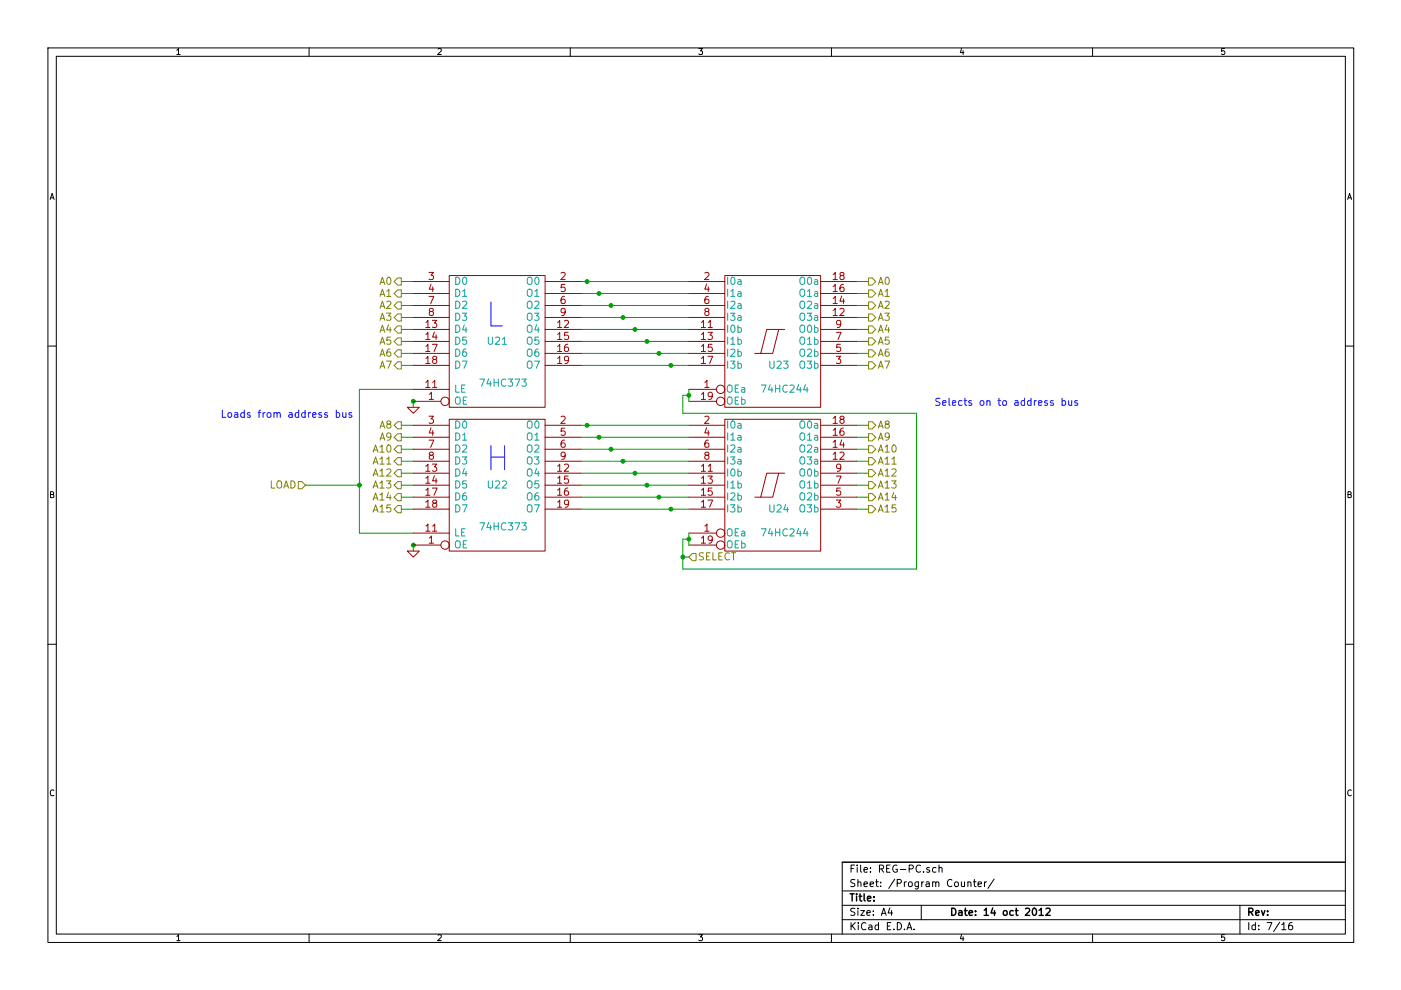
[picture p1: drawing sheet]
<svg xmlns="http://www.w3.org/2000/svg" width="297mm" height="210mm" viewBox="0 0 297 210" stroke-linecap="round" stroke-linejoin="round" font-family="sans-serif">
<g fill="none" stroke="#000" stroke-width=".21">
<path d="M10.2 10.2h276.8v189.6h-276.8zM11.9 11.9h273.3v186.1h-273.3zM37.5 10.7l.3-.4v1.3M37.5 11.6h.7M65.5 10.2v1.7M92.9 10.4l.4-.1 .3 .4-.8 .9h.8M120.9 10.2v1.7M148.2 10.3h.7l-.4 .5 .4 .1v.5l-.2 .2-.5-.2M176.3 10.2v1.7M203.9 10.2l-.3 1h.8M204.2 10.7v.9M231.6 10.2v1.7"/>
<path d="M259.6 10.3h-.6v.6l.2-.1 .4 .1v.5l-.1 .2-.5-.2M10.6 42.3l.4-1.3 .5 1.3M10.8 41.9h.6M285.7 42.3l.4-1.3 .5 1.3M285.9 41.9h.5M10.2 73.4h1.7M285.2 73.4h1.8M10.7 104.9l.6-.1v-.4l-.6-.2v1.3h.5l.2-.4-.2-.2M285.8 104.9l.5-.1 .1-.4-.6-.2v1.3h.5l.2-.4-.3-.2M10.2 136.6h1.7M285.2 136.6h1.8M11.4 167.6a.55 .55 0 0 0-.7 .1 .55 .55 0 0 0 0 .7l.4 .3 .3-.1"/>
<path d="M286.5 167.6a.55 .55 0 0 0-.7 .1 .55 .55 0 0 0 0 .7l.4 .3 .3-.1M37.5 198.6l.3-.4v1.2M37.5 199.4h.7M65.5 198v1.8M92.9 198.3l.4-.1 .3 .4-.8 .8h.8M120.9 198v1.8M148.2 198.2h.7l-.4 .5 .4 .1v.5l-.2 .1-.5-.1M176.3 198v1.8M178.6 188.9h106.6M178.6 195h106.6M178.6 191.9h106.6M180.4 195.6v1.5"/>
<path d="M180.4 184.2h.5M180.7 196.3l.6 .8M181.2 183.4h-.8v1.5M181.3 192.6h-.6l-.3 .3 .1 .3 .7 .3v.5l-.3 .1-.5-.1M181.3 186.5h-.6l-.3 .3 .1 .3 .7 .3v.5l-.3 .1-.5-.1M181.3 195.6l-.9 .9M181.7 183.4v.2M181.7 183.9v1M181.9 192.6v.1M181.9 187.1l.1-.1a.36 .36 0 0 1 .5 .2v.8M181.9 186.5v1.5M181.9 193.1v1"/>
<path d="M182 195.6v.2M182 196.1v1M182.5 183.4v1.3l.2 .2M182.5 193.1h.8l-.8 1h.8M183.2 184.4l.7-.1-.1-.3-.4-.1-.2 .3 .1 .7h.5M183.2 187.5l.7-.1-.1-.4h-.4l-.2 .2 .1 .7h.5M183.6 195.8a.72 .72 0 0 0-1 .5 .72 .72 0 0 0 .7 .8l.3-.1M183.8 193.6l.7-.2v-.3h-.5l-.2 .2 .1 .7h.6M184.2 196.2h.6l.1 .9M184.5 187.5l.7-.1-.1-.4h-.4l-.2 .2 .1 .7h.5M184.6 184.8v.1M184.6 184v.2"/>
<path d="M184.9 196.5l-.7 .1a.3 .3 0 0 0 .2 .5h.5M185.2 194v.1M185.2 193.1v.2M185.6 187h.6M185.9 186.5v1.3l.3 .2M186.3 196.2l-.5-.1-.3 .3 .1 .6 .2 .1h.5M186.3 195.6v1.5M186.5 184.2h.7l.2-.3-.1-.3-.3-.2h-.5v1.5M186.7 187.9v.1M186.7 187v.2M186.8 184.2l.6 .7M186.9 194.1l.5-1.5 .5 1.5"/>
<path d="M187 193.6h.7M188 184.2h.5M188.1 196.3h.5M188.7 192.5l-.4 1.1h1M188.7 183.4h-.7v1.5h.7M188.9 195.6h-.8v1.5h.8M189 193.1v1M189.5 197v.1M189.7 186.4l-1.3 2M190.2 183.5a.7 .7 0 0 0-.9 .7 .7 .7 0 0 0 .9 .6v-.5h-.3M190.2 187.3l.8-.1 .1-.2-.1-.4-.2-.1h-.6v1.5M190.2 195.6a.77 .77 0 0 1 .9 .8 .77 .77 0 0 1-.9 .7z"/>
<path d="M190.9 184.4h1.1M191.7 187v1M191.8 197v.1M192.2 187l-.5 .3M192.3 197.1l.5-1.5 .5 1.5M192.4 196.7h.8M192.7 187.1l.2-.1 .4 .1v.8l-.2 .1-.4-.1zM192.8 184.2h.7l.1-.3v-.3l-.3-.2h-.5v1.5M193.8 197v.1M194.7 187v1.2l-.3 .3-.3-.1M194.7 187h-.4l-.3 .3 .1 .6 .2 .1 .4-.1M195.2 183.6a.72 .72 0 0 0-1 .5 .72 .72 0 0 0 .7 .8l.3-.1"/>
<path d="M195.3 191.9v3.1M195.4 187v1M195.8 184.8v.1M195.9 187l-.5 .3M196.4 187h.6v1M197 187.4l-.6 .1a.3 .3 0 0 0 .1 .5l.5-.1M197.1 184l-.4-.1-.2 .3v.2l.6 .1v.4h-.6M197.7 187.1l.1-.1a.36 .36 0 0 1 .6 .2v.8M197.7 187v1M198.4 187.2a.35 .35 0 0 1 .3-.2 .35 .35 0 0 1 .4 .2v.8M198.5 184l-.5-.1-.3 .3 .1 .6 .2 .1h.5M199.1 184.1l.1-.1a.36 .36 0 0 1 .5 .2v.7"/>
<path d="M199.1 183.4v1.5M201.8 186.6a.72 .72 0 0 0-1 .5 .72 .72 0 0 0 .7 .9l.3-.1M202.5 187h.4l.3 .3v.4l-.3 .3-.5-.3zM203.8 187l.1 .9 .4 .1 .2-.1M203.9 198.1l-.3 .9h.8M204.2 198.6v.8M204.5 187v1M205.2 187.1l.1-.1a.36 .36 0 0 1 .6 .2v.8M205.2 187v1M206.4 187h.6M206.6 186.5v1.3l.4 .2M207.4 187.5l.7-.1-.1-.4h-.4l-.2 .2v.7h.6"/>
<path d="M208.7 187v1M209.2 187l-.5 .3M210.8 186.4l-1.3 2M231.6 198v1.8M259.6 198.2h-.6v.6l.2-.1 .4 .1v.5l-.1 .1-.5-.1M262.9 191.9v6.1M264.8 195.6v1.5M266.2 196.2l-.5-.1-.3 .3 .1 .6 .2 .1h.5M266.2 195.6v1.5M266.9 197v.1M266.9 196.2v.1M268.7 195.6h1l-.7 1.5"/>
<path d="M271.3 195.5l-1.3 2M271.8 196l.4-.4v1.5M271.8 197.1h.8M273.9 195.6l-.4 .1a.99 .99 0 0 0 0 1.4l.5-.1 .1-.5-.3-.3-.4 .1-.2 .2M285.2 182.8h-106.6v15.2"/>
</g>
<g fill="none" stroke="#000" stroke-width=".3">
<path d="M180.2 189.5h.9M180.7 189.5v1.5M181.6 189.5v.2M181.6 190v1M182.1 190h.6M182.3 189.5v1.3l.4 .2M183.2 189.5v1.3l.2 .2M183.9 190.5l.8-.1-.1-.3-.4-.1-.3 .2 .1 .8h.6M185.3 190.9v.1M185.3 190.1v.1M201.8 192.6a.77 .77 0 0 1 .9 .7 .77 .77 0 0 1-.9 .8zM203.3 193.1h.6l.1 1"/>
<path d="M204 193.4l-.7 .2a.3 .3 0 0 0 .2 .5l.5-.1M204.5 193.1h.6M204.7 192.6v1.3l.4 .2M205.5 193.6l.7-.2-.1-.3h-.4l-.2 .2v.7h.6M206.8 194v.1M206.8 193.1v.2M208.7 193l.4-.4v1.5M208.7 194.1h.9M210.5 192.5l-.4 1.1h1M210.8 193.1v1M212.9 193.1h.3l.3 .3v.4l-.3 .3-.5-.3zM214.8 193.1h-.4l-.3 .3 .1 .6 .2 .1 .4-.1"/>
<path d="M215.3 193.1h.5M215.5 192.6v1.3l.3 .2M217.4 192.7l.6-.1 .3 .4-.9 1.1h.9M219 192.7l.3-.1a.81 .81 0 0 1 .5 .7 .81 .81 0 0 1-.5 .8l-.3-.1-.1-.5zM220.3 193l.5-.4v1.5M220.3 194.1h.9M221.8 192.7l.6-.1 .3 .4-1 1.1h1M264.8 193.4l.7-.1 .2-.2-.1-.4-.2-.1h-.6v1.5M265.2 193.4l.5 .7M266.2 193.6l.8-.2-.1-.3h-.5l-.2 .2 .1 .7h.6M267.5 193.1l.3 1 .4-1M268.8 194v.1"/>
<path d="M268.8 193.1v.2"/>
</g>
<circle cx="76.2" cy="102.9" r=".41" fill="#00a000"/>
<g fill="none" stroke="#00a000" stroke-width=".21">
<path d="M85.1 59.7h2.5M85.1 77.5h2.5M85.1 74.9h2.5M85.1 72.4h2.5M85.1 69.9h2.5M85.1 67.3h2.5M85.1 64.8h2.5M85.1 62.2h2.5M85.1 90.2h2.5M85.1 92.7h2.5M85.1 95.3h2.5M85.1 97.8h2.5"/>
<path d="M146.1 83.8h-1.3v3.8h49.5v33.1h-49.5v-6.4h1.3M181.6 90.2h2.6M181.6 92.7h2.6M181.6 95.3h2.6M181.6 97.8h2.6M64.8 102.9h11.4M85.1 102.9h2.5M85.1 100.3h2.5M85.1 105.4h2.5M85.1 108h2.5M146.1 113v2.6M181.6 102.9h2.6"/>
<path d="M181.6 100.3h2.6M181.6 105.4h2.6M181.6 108h2.6"/>
<circle cx="76.2" cy="102.9" r=".41"/>
</g>
<circle cx="139.7" cy="105.4" r=".41" fill="#00a000"/>
<circle cx="139.7" cy="105.4" r=".41" fill="none" stroke="#00a000" stroke-width=".21"/>
<circle cx="134.6" cy="100.3" r=".41" fill="#00a000"/>
<circle cx="134.6" cy="100.3" r=".41" fill="none" stroke="#00a000" stroke-width=".21"/>
<circle cx="129.5" cy="95.3" r=".41" fill="#00a000"/>
<circle cx="129.5" cy="95.3" r=".41" fill="none" stroke="#00a000" stroke-width=".21"/>
<circle cx="124.5" cy="90.2" r=".41" fill="#00a000"/>
<g fill="none" stroke="#00a000" stroke-width=".21">
<path d="M123.2 90.2h22.9M123.2 92.7h22.9M123.2 95.3h22.9M123.2 97.8h22.9M123.2 100.3h22.9M123.2 102.9h22.9M123.2 105.4h22.9M123.2 108h22.9"/>
<circle cx="124.5" cy="90.2" r=".41"/>
</g>
<circle cx="127" cy="92.7" r=".41" fill="#00a000"/>
<circle cx="127" cy="92.7" r=".41" fill="none" stroke="#00a000" stroke-width=".21"/>
<circle cx="132.1" cy="97.8" r=".41" fill="#00a000"/>
<circle cx="132.1" cy="97.8" r=".41" fill="none" stroke="#00a000" stroke-width=".21"/>
<circle cx="137.2" cy="102.9" r=".41" fill="#00a000"/>
<circle cx="137.2" cy="102.9" r=".41" fill="none" stroke="#00a000" stroke-width=".21"/>
<circle cx="142.2" cy="108" r=".41" fill="#00a000"/>
<circle cx="142.2" cy="108" r=".41" fill="none" stroke="#00a000" stroke-width=".21"/>
<circle cx="87.6" cy="115.6" r=".41" fill="#00a000"/>
<g fill="none" stroke="#00a000" stroke-width=".21">
<path d="M87.6 85.1v1.3M87.6 115.6v1.2"/>
<circle cx="87.6" cy="115.6" r=".41"/>
</g>
<circle cx="87.6" cy="85.1" r=".41" fill="#00a000"/>
<circle cx="87.6" cy="85.1" r=".41" fill="none" stroke="#00a000" stroke-width=".21"/>
<circle cx="142.2" cy="77.5" r=".41" fill="#00a000"/>
<circle cx="142.2" cy="77.5" r=".41" fill="none" stroke="#00a000" stroke-width=".21"/>
<circle cx="137.2" cy="72.4" r=".41" fill="#00a000"/>
<circle cx="137.2" cy="72.4" r=".41" fill="none" stroke="#00a000" stroke-width=".21"/>
<circle cx="132.1" cy="67.3" r=".41" fill="#00a000"/>
<circle cx="132.1" cy="67.3" r=".41" fill="none" stroke="#00a000" stroke-width=".21"/>
<circle cx="127" cy="62.2" r=".41" fill="#00a000"/>
<g fill="none" stroke="#00a000" stroke-width=".21">
<path d="M123.2 59.7h22.9M123.2 77.5h22.9M123.2 74.9h22.9M123.2 72.4h22.9M123.2 69.9h22.9M123.2 67.3h22.9M123.2 64.8h22.9M123.2 62.2h22.9"/>
<circle cx="127" cy="62.2" r=".41"/>
</g>
<circle cx="124.5" cy="59.7" r=".41" fill="#00a000"/>
<circle cx="124.5" cy="59.7" r=".41" fill="none" stroke="#00a000" stroke-width=".21"/>
<circle cx="129.5" cy="64.8" r=".41" fill="#00a000"/>
<circle cx="129.5" cy="64.8" r=".41" fill="none" stroke="#00a000" stroke-width=".21"/>
<circle cx="134.6" cy="69.9" r=".41" fill="#00a000"/>
<circle cx="134.6" cy="69.9" r=".41" fill="none" stroke="#00a000" stroke-width=".21"/>
<circle cx="139.7" cy="74.9" r=".41" fill="#00a000"/>
<g fill="none" stroke="#00a000" stroke-width=".21">
<path d="M181.6 59.7h2.6M181.6 62.2h2.6M181.6 64.8h2.6M181.6 67.3h2.6M181.6 69.9h2.6M181.6 72.4h2.6M181.6 74.9h2.6M181.6 77.5h2.6M146.1 82.6v2.5"/>
<circle cx="139.7" cy="74.9" r=".41"/>
</g>
<circle cx="146" cy="83.8" r=".41" fill="#00a000"/>
<circle cx="146" cy="83.8" r=".41" fill="none" stroke="#00a000" stroke-width=".21"/>
<circle cx="146" cy="114.3" r=".41" fill="#00a000"/>
<g fill="none" stroke="#00a000" stroke-width=".21">
<path d="M144.8 118.1h1.3"/>
<circle cx="146" cy="114.3" r=".41"/>
</g>
<circle cx="144.8" cy="118.1" r=".41" fill="#00a000"/>
<g fill="none" stroke="#00a000" stroke-width=".21">
<path d="M87.6 82.6h-11.4v30.4h11.4"/>
<circle cx="144.8" cy="118.1" r=".41"/>
</g>
<g fill="none" stroke="#a00000" stroke-width=".21">
<path d="M87.6 59.7h7.7M91 57.8h.9l-.5 .5 .4 .2v.7l-.2 .1-.6-.1M95.3 58.4h20.3v28h-20.3zM115.6 59.7h7.6M118.9 57.9l.6-.1 .3 .4-.9 1.1h.9M146.1 59.7h7.6M149.4 57.9l.6-.1 .3 .4-.9 1.1h.9M153.7 58.4h20.3v28h-20.3zM174 59.7h7.6M176.6 58.2l.5-.4v1.5M176.6 59.3h.9M178.4 58.4l-.3-.3 .1-.2 .2-.1h.4l.2 .3-.1 .2-.7 .2-.1 .2 .1 .5 .2 .1h.3l.3-.3v-.3l-.3-.3"/>
<path d="M87.6 77.5h7.7M87.6 62.2h7.7M87.6 74.9h7.7M87.6 64.8h7.7M87.6 72.4h7.7M87.6 67.3h7.7M87.6 69.9h7.7M90.3 68.4l.4-.5v1.5M90.3 70.9l.4-.4v1.5M90.3 73.4l.4-.4v1.5M90.3 76l.4-.5v1.6M90.3 69.4h.9"/>
<path d="M90.3 72h.9M90.3 74.5h.9M90.3 77.1h.9M91 62.8h1l-.7 1.6M91.3 66l-.3-.2 .1-.3 .2-.1 .4 .1 .2 .2-.1 .2-.6 .2-.2 .2 .1 .5 .2 .1h.3l.3-.3v-.3l-.3-.3M91.4 60.2l-.4 1.1h1M91.7 67.9h.9l-.5 .6 .4 .2v.6l-.2 .1-.6-.1M91.7 73h1l-.7 1.5M91.7 60.8v1M92 76.2l-.3-.3 .1-.2 .2-.2 .5 .1 .1 .2-.1 .2-.6 .3-.2 .2 .1 .4 .2 .2h.3l.3-.3v-.3l-.3-.3M92.1 70.4l-.4 1.1h1M92.5 71v1"/>
<path d="M115.6 77.5h7.6M115.6 62.2h7.6M115.6 74.9h7.6M115.6 64.8h7.6M115.6 72.4h7.6M115.6 67.3h7.6M115.6 69.9h7.6M118.2 68.4l.5-.5v1.5M118.2 70.9l.5-.4v1.5M118.2 73.4l.5-.4v1.5M118.2 76l.5-.5v1.6M118.2 69.4h.9"/>
<path d="M118.2 72h.9M118.2 74.5h.9M118.2 77.1h.9M119.7 68.1l.5-.2 .3 .5-.9 1h.9M119.7 62.8l-.4 .1a.99 .99 0 0 0 0 1.5l.5-.2v-.5l-.3-.3-.4 .1-.2 .2M119.8 60.3h-.8l-.1 .7 .3-.1 .5 .1 .1 .2v.5l-.3 .1-.6-.1M119.8 66l-.3 .3h-.4l-.2-.3 .2-.5 .4-.1 .3 .1a1.16 1.16 0 0 1-.3 1.3l-.4 .1M120.4 73l-.4 .1a.99 .99 0 0 0 0 1.4l.5-.1v-.5l-.3-.3-.4 .1-.1 .2M120.5 70.5h-.8v.7l.2-.2 .5 .1 .1 .2v.6l-.3 .1-.5-.1M120.5 76.2l-.3 .3-.4-.1-.1-.2 .1-.6 .4-.1 .3 .2a1.16 1.16 0 0 1-.3 1.3l-.4 .1M146.1 77.5h7.6M146.1 62.2h7.6"/>
<path d="M146.1 74.9h7.6M146.1 64.8h7.6M146.1 72.4h7.6M146.1 67.3h7.6M146.1 69.9h7.6M148.7 68.4l.4-.5v1.5M148.7 70.9l.4-.4v1.5M148.7 73.4l.4-.4v1.5M148.7 76l.4-.5v1.6M148.7 69.4h.9M148.7 72h.9M148.7 74.5h.9"/>
<path d="M148.7 77.1h.9M149.7 66l-.3-.2 .1-.3 .2-.1 .5 .1 .1 .2-.1 .2-.6 .2-.2 .2 .1 .5 .2 .1h.3l.3-.3v-.3l-.3-.3M149.8 60.2l-.4 1.1h1M150.1 70.5h.9l-.5 .5 .5 .2v.7l-.3 .1-.6-.1M150.1 75.5h1l-.7 1.6M150.1 68.4l.5-.5v1.5M150.1 69.4h.9M150.2 62.8l-.5 .1a.99 .99 0 0 0 0 1.5l.5-.2 .1-.5-.3-.3-.4 .1-.2 .2M150.2 60.8v1M151 73h-.8l-.1 .7 .3-.1 .5 .1 .1 .2v.5l-.3 .1-.6-.1M165.1 69.9l-1.3 5h-2.5M166.4 69.9h-3.8l-1.3 5h-1.3"/>
<path d="M174 77.5h7.6M174 62.2h7.6M174 74.9h7.6M174 64.8h7.6M174 72.4h7.6M174 67.3h7.6M174 69.9h7.6M176.6 65.8l.5-.4v1.5M176.6 63.3l.5-.5v1.6M176.6 60.7l.5-.4v1.5M176.6 66.9h.9M176.6 64.4h.9"/>
<path d="M176.6 61.8h.9M177.3 75.5h1l-.6 .6 .5 .2v.6l-.2 .2-.7-.2M177.3 70.5h1l-.6 1.5M178.1 65.5l.6-.1 .3 .4-1 1.1h1M178.2 73h-.8v.7l.2-.1 .5 .1 .2 .2-.1 .5-.2 .1-.6-.1M178.3 68.6l-.3 .3-.5-.1-.1-.2 .1-.6 .5-.1 .2 .2a1.16 1.16 0 0 1-.2 1.3h-.5M178.5 62.8l-.4 1.1h.9M178.8 60.3l-.4 .1a.99 .99 0 0 0 0 1.4l.5-.1 .1-.5-.3-.3-.5 .1-.1 .2M178.8 63.3v1.1M86.4 86.4h2.5l-1.3 1.2zM87.6 90.2h7.7M87.6 92.7h7.7"/>
<path d="M87.6 95.3h7.7M87.6 97.8h7.7M87.6 82.6h7.7M87.6 85.1h5.9M90.3 81.1l.4-.5v1.5M90.3 98.8l.4-.4v1.5M90.3 99.9h.9M90.3 82.1h.9M91 88.2h.9l-.5 .6 .4 .2v.6l-.2 .2-.6-.2M91 93.3h1l-.7 1.5M91 83.6l.5-.4v1.5M91 84.7h.9"/>
<path d="M91.3 96.5l-.3-.3 .1-.2 .2-.1h.4l.2 .3-.1 .2-.6 .2-.2 .2 .1 .5 .2 .1h.3l.3-.3v-.3l-.3-.3M91.4 90.7l-.4 1.1h1M91.7 98.4h.9l-.5 .6 .4 .1v.7l-.2 .1-.6-.1M91.7 81.1l.5-.5v1.5M91.7 82.1h.9M91.7 91.3v1M95.3 88.9h20.3v27.9h-20.3zM115.6 90.2h7.6M115.6 92.7h7.6M115.6 95.3h7.6M115.6 97.8h7.6M118.2 98.8l.5-.4v1.5"/>
<path d="M118.2 99.9h.9M118.9 88.4l.6-.2 .3 .5-.9 1.1h.9M119.7 98.6l.5-.2 .3 .4-.9 1.1h.9M119.7 93.3l-.4 .1a.99 .99 0 0 0 0 1.4l.5-.1v-.5l-.3-.3-.4 .1-.2 .2M119.8 90.8h-.8l-.1 .7 .3-.1h.5l.1 .3v.5l-.3 .1-.6-.1M119.8 96.5l-.3 .3-.4-.1-.2-.2 .2-.6h.4l.3 .1a1.16 1.16 0 0 1-.3 1.3l-.4 .1M146.1 90.2h7.6M146.1 92.7h7.6M146.1 95.3h7.6M146.1 97.8h7.6M146.1 82.6h5.8M146.1 85.1h5.8"/>
<path d="M148.7 98.8l.4-.4v1.5M148.7 83.6l.4-.4v1.5M148.7 99.9h.9M148.7 84.7h.9M149.4 88.4l.6-.2 .3 .5-.9 1.1h.9M149.4 81.1l.5-.5v1.5M149.4 82.1h.9M149.7 96.5l-.3-.3 .1-.2 .2-.1h.5l.1 .3-.1 .2-.6 .2-.2 .2 .1 .5 .2 .1h.3l.3-.3v-.3l-.3-.3M149.8 90.7l-.4 1.1h1M150.1 98.8l.5-.4v1.5M150.1 99.9h.9M150.2 93.3l-.5 .1a.99 .99 0 0 0 0 1.4l.5-.1 .1-.5-.3-.3-.4 .1-.2 .2"/>
<path d="M150.2 91.3v1M151 83.8l-.3 .3-.4-.1-.2-.2 .2-.6h.4l.3 .1a1.16 1.16 0 0 1-.3 1.3l-.4 .1M153.7 88.9h20.3v27.9h-20.3zM174 90.2h7.6M174 92.7h7.6M174 95.3h7.6M174 97.8h7.6M176.6 96.3l.5-.4v1.5M176.6 93.8l.5-.5v1.5M176.6 91.2l.5-.4v1.5M176.6 88.7l.5-.5v1.6M176.6 97.4h.9"/>
<path d="M176.6 94.8h.9M176.6 92.3h.9M176.6 89.8h.9M178.1 96l.6-.1 .3 .4-1 1.1h1M178.3 99.1l-.3 .2h-.5l-.1-.2 .1-.6 .5-.1 .2 .2a1.16 1.16 0 0 1-.2 1.2l-.5 .1M178.4 88.9l-.3-.3 .1-.2 .2-.2 .4 .1 .2 .2-.1 .2-.7 .3-.1 .2 .1 .4 .2 .2h.3l.3-.3v-.3l-.3-.3M178.5 93.2l-.4 1.1h.9M178.8 90.8l-.4 .1a.99 .99 0 0 0 0 1.4l.5-.1 .1-.5-.3-.3h-.5l-.1 .3M178.8 93.8v1M86.4 116.8h2.5l-1.3 1.3zM87.6 113h7.7M87.6 108h7.7"/>
<path d="M87.6 105.4h7.7M87.6 102.9h7.7M87.6 100.3h7.7M87.6 115.6h5.9M90.3 111.5l.4-.4v1.5M90.3 101.4l.4-.5v1.6M90.3 103.9l.4-.4v1.5M90.3 106.5l.4-.5v1.5M90.3 112.6h.9M90.3 102.5h.9M90.3 105h.9M90.3 107.5h.9"/>
<path d="M91 114.1l.5-.5v1.6M91 115.2h.9M91.7 103.5h1l-.7 1.5M91.7 111.5l.5-.4v1.5M91.7 112.6h.9M92 106.7l-.3-.3 .1-.2 .2-.2 .5 .1 .1 .2-.1 .2-.6 .3-.2 .2 .1 .4 .2 .1h.3l.3-.2v-.3l-.3-.3M92.1 100.9l-.4 1.1h1M92.5 101.4v1.1M115.6 108h7.6M115.6 105.4h7.6M115.6 102.9h7.6M115.6 100.3h7.6"/>
<path d="M118.2 101.4l.5-.5v1.6M118.2 103.9l.5-.4v1.5M118.2 106.5l.5-.5v1.5M118.2 102.5h.9M118.2 105h.9M118.2 107.5h.9M120.4 103.5l-.4 .1a.99 .99 0 0 0 0 1.4l.5-.1v-.5l-.3-.3h-.4l-.1 .3M120.5 100.9h-.8v.8l.2-.2 .5 .1 .1 .2v.5l-.3 .2-.5-.2M120.5 106.7l-.3 .3-.4-.1-.1-.2 .1-.6 .4-.1 .3 .2a1.16 1.16 0 0 1-.3 1.3h-.4M146.1 113h5.8M146.1 108h7.6M146.1 105.4h7.6"/>
<path d="M146.1 102.9h7.6M146.1 100.3h7.6M146.1 115.6h5.8M148.7 101.4l.4-.5v1.6M148.7 103.9l.4-.4v1.5M148.7 106.5l.4-.5v1.5M148.7 114.1l.4-.5v1.6M148.7 102.5h.9M148.7 105h.9M148.7 107.5h.9M148.7 115.2h.9M149.4 111.5l.5-.4v1.5"/>
<path d="M149.4 112.6h.9M150.1 100.9h.9l-.5 .6 .5 .2v.6l-.3 .2-.6-.2M150.1 106h1l-.7 1.5M151 103.5h-.8l-.1 .7 .3-.1h.5l.1 .3v.5l-.3 .1-.6-.1M151 114.3l-.3 .3-.4-.1-.2-.2 .2-.6 .4-.1 .3 .2a1.16 1.16 0 0 1-.3 1.3l-.4 .1M165.1 100.3l-1.3 5.1h-2.5M166.4 100.3h-3.8l-1.3 5.1h-1.3M174 108h7.6M174 105.4h7.6M174 102.9h7.6M174 100.3h7.6M177.3 106h1l-.6 .6 .5 .2v.6l-.2 .1-.7-.1"/>
<path d="M177.3 100.9h1l-.6 1.6M178.2 103.5h-.8v.7l.2-.1h.5l.2 .3-.1 .5-.2 .1-.6-.1"/>
<circle cx="94.4" cy="85.1" r=".89"/>
<circle cx="152.8" cy="82.5" r=".89"/>
<circle cx="152.8" cy="85.1" r=".89"/>
<circle cx="94.4" cy="115.6" r=".89"/>
<circle cx="152.8" cy="113" r=".89"/>
<circle cx="152.8" cy="115.6" r=".89"/>
</g>
<g fill="none" stroke="#808000" stroke-width=".21">
<path d="M80.7 59.9h.7M82.2 58.9l.2-.1a.81 .81 0 0 1 .5 .7 .81 .81 0 0 1-.5 .8 .98 .98 0 0 1-.2-1.4zM84.3 58.9h.8v1.6h-.8l-.7-.8zM184.2 58.9h.7l.8 .8-.8 .8h-.7zM186.4 59.9h.7M187.9 58.9l.1-.1a.81 .81 0 0 1 .6 .7 .81 .81 0 0 1-.6 .8 .98 .98 0 0 1-.1-1.4zM80.6 60.3l.5-1.5 .5 1.5M80.6 62.8l.5-1.5 .5 1.5M80.6 65.4l.5-1.5 .5 1.5M80.6 67.9l.5-1.5 .5 1.5M80.6 70.5l.5-1.6 .5 1.6M80.6 73l.5-1.5 .5 1.5"/>
<path d="M80.6 75.5l.5-1.5 .5 1.5M80.6 78.1l.5-1.5 .5 1.5M80.7 62.4h.7M80.7 64.9h.7M80.7 67.5h.7M80.7 70h.7M80.7 72.6h.7M80.7 75.1h.7M80.7 77.6h.7M81.9 66.4h1l-.5 .6 .4 .1v.7l-.2 .1-.7-.1M81.9 76.6h1.1l-.7 1.5M82 61.7l.4-.4v1.5"/>
<path d="M82 64l.6-.1 .3 .4-1 1.1h1M82 62.8h.9M82.4 68.9l-.4 1.1h1M82.7 74l-.4 .1a.99 .99 0 0 0 0 1.4l.5-.1 .1-.5-.3-.3-.5 .1-.1 .2M82.7 69.4v1.1M82.8 71.5h-.7l-.1 .7 .2-.1h.5l.2 .3-.1 .5-.2 .1-.6-.1M84.3 61.5h.8v1.5h-.8l-.7-.8zM84.3 64h.8v1.5h-.8l-.7-.7zM84.3 66.5h.8v1.6h-.8l-.7-.8zM84.3 69.1h.8v1.5h-.8l-.7-.7zM84.3 71.6h.8v1.6h-.8l-.7-.8zM84.3 74.2h.8v1.5h-.8l-.7-.8z"/>
<path d="M84.3 76.7h.8v1.5h-.8l-.7-.7zM184.2 76.7h.7l.8 .8-.8 .7h-.7zM184.2 74.2h.7l.8 .7-.8 .8h-.7zM184.2 71.6h.7l.8 .8-.8 .8h-.7zM184.2 69.1h.7l.8 .8-.8 .7h-.7zM184.2 66.5h.7l.8 .8-.8 .8h-.7zM184.2 64h.7l.8 .8-.8 .7h-.7zM184.2 61.5h.7l.8 .7-.8 .8h-.7zM186.2 78.1l.5-1.5 .5 1.5M186.2 75.5l.5-1.5 .5 1.5M186.2 73l.5-1.5 .5 1.5M186.2 70.5l.5-1.6 .5 1.6"/>
<path d="M186.2 67.9l.5-1.5 .5 1.5M186.2 65.4l.5-1.5 .5 1.5M186.2 62.8l.5-1.5 .5 1.5M186.2 60.3l.5-1.5 .5 1.5M186.4 62.4h.7M186.4 64.9h.7M186.4 67.5h.7M186.4 70h.7M186.4 72.6h.7M186.4 75.1h.7M186.4 77.6h.7M187.6 76.6h1l-.6 1.5"/>
<path d="M187.6 66.4h.9l-.5 .6 .5 .1v.7l-.3 .1-.6-.1M187.7 64l.5-.1 .3 .4-.9 1.1h.9M187.7 61.7l.4-.4v1.5M187.7 62.8h.8M188 68.9l-.3 1.1h.9M188.4 74l-.4 .1a.99 .99 0 0 0 0 1.4l.5-.1v-.5l-.3-.3-.4 .1-.1 .2M188.4 69.4v1.1M188.5 71.5h-.8v.7l.2-.1h.5l.1 .3v.5l-.3 .1-.5-.1M79.1 95.9l.5-1.6 .5 1.6M79.1 98.4l.5-1.5 .5 1.5M79.2 95.4h.8M79.2 98h.8"/>
<path d="M80.5 94.8l.5-.5v1.6M80.5 97.3l.5-.4v1.5M80.5 99.8l.5-.4v1.5M80.5 95.9h.9M80.5 98.4h.9M80.6 90.8l.5-1.5 .5 1.5M80.6 93.3l.5-1.5 .5 1.5M80.7 90.3h.7M80.7 92.9h.7M82 97.3l.4-.4v1.5M82 99.6l.6-.2 .3 .4-1 1.1h1M82 98.4h.9"/>
<path d="M82.1 94.5l.3-.2a.81 .81 0 0 1 .5 .8 .81 .81 0 0 1-.5 .8l-.3-.2-.1-.4zM82.3 89.9l-.3-.3 .1-.2 .2-.1h.4l.2 .3-.1 .2-.7 .2-.1 .2 .1 .5 .2 .1h.3l.3-.3v-.3l-.3-.3M82.9 92.5l-.3 .2h-.5l-.1-.2 .1-.6 .5-.1 .2 .1a1.16 1.16 0 0 1-.2 1.3l-.5 .1M84.3 89.4h.8v1.5h-.8l-.7-.7zM84.3 91.9h.8v1.6h-.8l-.7-.8zM84.3 94.5h.8v1.5h-.8l-.7-.7zM84.3 97h.8v1.6h-.8l-.7-.8zM84.3 99.6h.8v1.5h-.8l-.7-.8zM184.2 99.6h.7l.8 .7-.8 .8h-.7zM184.2 97h.7l.8 .8-.8 .8h-.7zM184.2 94.5h.7l.8 .8-.8 .7h-.7zM184.2 91.9h.7l.8 .8-.8 .8h-.7z"/>
<path d="M184.2 89.4h.7l.8 .8-.8 .7h-.7zM186.2 98.4l.5-1.5 .5 1.5M186.2 95.9l.5-1.6 .5 1.6M186.2 93.3l.5-1.5 .5 1.5M186.2 90.8l.5-1.5 .5 1.5M186.4 90.3h.7M186.4 92.9h.7M186.4 95.4h.7M186.4 98h.7M187.7 99.8l.4-.4v1.5M187.7 97.3l.4-.4v1.5M187.7 94.8l.4-.5v1.6"/>
<path d="M187.7 95.9h.8M187.7 98.4h.8M188 89.9l-.3-.3v-.2l.3-.1h.4l.1 .3v.2l-.7 .2-.1 .2v.5l.3 .1h.2l.3-.3v-.3l-.3-.3M188.5 92.5l-.3 .2h-.4l-.1-.2 .1-.6 .4-.1 .3 .1a1.16 1.16 0 0 1-.3 1.3l-.4 .1M189.1 99.6l.6-.2 .3 .4-.9 1.1h.9M189.1 97.3l.5-.4v1.5M189.1 98.4h.9M189.3 94.4l.2-.1a.81 .81 0 0 1 .5 .8 .81 .81 0 0 1-.5 .8 .98 .98 0 0 1-.2-1.5zM57.5 102v1.5h.8M58.8 102.2a.5 .5 0 0 1 .6-.2 .5 .5 0 0 1 .3 .5v.8l-.3 .2a.53 .53 0 0 1-.7-.5zM60.2 103.5l.5-1.5 .5 1.5M60.3 103h.7"/>
<path d="M61.7 102a.77 .77 0 0 1 .9 .7 .77 .77 0 0 1-.9 .8zM63.2 102.1h.8l.8 .8-.8 .7h-.8zM79.1 100.9l.5-1.5 .5 1.5M79.1 103.5l.5-1.5 .5 1.5M79.1 106l.5-1.5 .5 1.5M79.1 108.6l.5-1.6 .5 1.6M79.2 100.5h.8M79.2 103h.8M79.2 105.6h.8M79.2 108.1h.8M80.5 102.4l.5-.4v1.5M80.5 104.9l.5-.4v1.5"/>
<path d="M80.5 107.5l.5-.5v1.6M80.5 100.9h.9M80.5 103.5h.9M80.5 106h.9M80.5 108.6h.9M81.9 102h1l-.5 .5 .4 .2v.7l-.2 .1-.7-.1M82.4 104.4l-.4 1.1h1M82.7 105v1M82.8 107h-.7l-.1 .8 .2-.2 .5 .1 .2 .2-.1 .5-.2 .2-.6-.2M84.3 102.1h.8v1.5h-.8l-.7-.7zM84.3 104.6h.8v1.6h-.8l-.7-.8zM84.3 107.2h.8v1.5h-.8l-.7-.7z"/>
<path d="M146.8 117.3h.8v1.6h-.8l-.7-.8zM149.1 117.3l-.5-.1-.3 .3 .1 .4 .7 .2v.5l-.3 .1-.5-.1M149.8 117.9h.5M150.5 117.2h-.7v1.5h.7M151.2 117.2v1.5h.7M152.4 117.9h.5M153.1 117.2h-.7v1.5h.7M154.7 117.3a.72 .72 0 0 0-1 .5 .72 .72 0 0 0 .7 .9l.3-.1M155.1 117.2h.9M155.5 117.2v1.5M184.2 107.2h.7l.8 .8-.8 .7h-.7zM184.2 104.6h.7l.8 .8-.8 .8h-.7z"/>
<path d="M184.2 102.1h.7l.8 .8-.8 .7h-.7zM186.2 108.6l.5-1.6 .5 1.6M186.2 106l.5-1.5 .5 1.5M186.2 103.5l.5-1.5 .5 1.5M186.2 100.9l.5-1.5 .5 1.5M186.4 100.5h.7M186.4 103h.7M186.4 105.6h.7M186.4 108.1h.7M187.7 107.5l.4-.5v1.6M187.7 104.9l.4-.4v1.5M187.7 102.4l.4-.4v1.5"/>
<path d="M187.7 100.9h.8M187.7 103.5h.8M187.7 106h.8M187.7 108.6h.8M189.1 102h.9l-.5 .5 .4 .2v.7l-.2 .1-.6-.1M189.5 104.4l-.4 1.1h1M189.8 105v1M189.9 107h-.7l-.1 .8 .2-.2 .5 .1 .2 .2-.1 .5-.2 .2-.6-.2"/>
</g>
<g fill="none" stroke="#00a0a0" stroke-width=".21">
<path d="M96.6 58.8a.77 .77 0 0 1 .9 .7 .77 .77 0 0 1-.9 .8zM98.3 58.9l.2-.1a.81 .81 0 0 1 .5 .7 .81 .81 0 0 1-.5 .8 .98 .98 0 0 1-.2-1.4zM111.9 59a.5 .5 0 0 1 .5-.2 .5 .5 0 0 1 .4 .5v.8l-.4 .2a.53 .53 0 0 1-.6-.5zM113.5 58.9l.3-.1a.81 .81 0 0 1 .5 .7 .81 .81 0 0 1-.5 .8l-.3-.1-.1-.5zM154.3 58.8v1.5M155.1 58.9l.2-.1a.81 .81 0 0 1 .5 .7 .81 .81 0 0 1-.5 .8l-.2-.1-.2-.5zM156.5 59.4h.5l.1 .9M157.1 59.7l-.6 .1a.3 .3 0 0 0 .1 .5l.5-.1M169.8 58.9a.5 .5 0 0 1 .6-.1 .5 .5 0 0 1 .2 .5v.8l-.3 .2a.53 .53 0 0 1-.7-.5v-.5zM171.4 58.9l.2-.1a.81 .81 0 0 1 .5 .7 .81 .81 0 0 1-.5 .8 .98 .98 0 0 1-.2-1.4zM172.7 59.4h.6l.1 .9M173.4 59.7l-.7 .1a.3 .3 0 0 0 .2 .5l.5-.1"/>
<path d="M96.6 61.3a.77 .77 0 0 1 .9 .8 .77 .77 0 0 1-.9 .7zM96.6 63.9a.77 .77 0 0 1 .9 .7 .77 .77 0 0 1-.9 .8zM96.6 66.4a.77 .77 0 0 1 .9 .8 .77 .77 0 0 1-.9 .7zM96.6 68.9a.77 .77 0 0 1 .9 .8 .77 .77 0 0 1-.9 .8zM96.6 71.5a.77 .77 0 0 1 .9 .7 .77 .77 0 0 1-.9 .8zM96.6 74a.77 .77 0 0 1 .9 .8 .77 .77 0 0 1-.9 .7zM96.6 76.6a.77 .77 0 0 1 .9 .7 .77 .77 0 0 1-.9 .8zM98 66.4h1l-.5 .6 .4 .1v.7l-.2 .1-.7-.1M98 76.6h1l-.6 1.5M98.1 61.7l.4-.4v1.5M98.1 64l.6-.1 .3 .4-1 1.1h1M98.1 62.8h.9"/>
<path d="M98.5 68.9l-.4 1.1h.9M98.8 74l-.4 .1a.99 .99 0 0 0 0 1.4l.5-.1 .1-.5-.3-.3-.5 .1-.1 .2M98.8 69.4v1.1M98.9 71.5h-.8v.7l.2-.1h.5l.2 .3-.1 .5-.2 .1-.6-.1M103.5 71.5v1.2l.3 .3h.3l.3-.3v-1.2M105.1 71.6l.5-.1 .3 .4-.9 1.1h.9M106.5 71.9l.5-.4v1.5M106.5 73h.9M111.9 61.5a.5 .5 0 0 1 .5-.2 .5 .5 0 0 1 .4 .5v.8l-.4 .2a.53 .53 0 0 1-.6-.5zM111.9 64.1a.5 .5 0 0 1 .5-.2 .5 .5 0 0 1 .4 .5v.8l-.4 .2a.53 .53 0 0 1-.6-.5zM111.9 66.6a.5 .5 0 0 1 .5-.2 .5 .5 0 0 1 .4 .5v.8l-.4 .2a.53 .53 0 0 1-.6-.5zM111.9 69.2a.5 .5 0 0 1 .5-.3 .5 .5 0 0 1 .4 .5v.9l-.4 .2a.53 .53 0 0 1-.6-.5z"/>
<path d="M111.9 71.7a.5 .5 0 0 1 .5-.2 .5 .5 0 0 1 .4 .5v.8l-.4 .2a.53 .53 0 0 1-.6-.5zM111.9 74.2a.5 .5 0 0 1 .5-.2 .5 .5 0 0 1 .4 .5v.8l-.4 .2a.53 .53 0 0 1-.6-.5zM111.9 76.8a.5 .5 0 0 1 .5-.2 .5 .5 0 0 1 .4 .5v.8l-.4 .2a.53 .53 0 0 1-.6-.5zM113.3 66.4h1l-.5 .6 .4 .1v.7l-.2 .1-.7-.1M113.3 76.6h1.1l-.7 1.5M113.4 61.7l.4-.4v1.5M113.4 64l.6-.1 .3 .4-1 1.1h1M113.4 62.8h.9M113.8 68.9l-.4 1.1h1M114.1 74l-.4 .1a.99 .99 0 0 0 0 1.4l.5-.1 .1-.5-.3-.3-.5 .1-.1 .2M114.1 69.4v1.1M114.2 71.5h-.7l-.1 .7 .2-.1h.5l.2 .3-.1 .5-.2 .1-.6-.1"/>
<path d="M154.3 61.3v1.5M154.3 63.9v1.5M154.3 66.4v1.5M154.3 68.9v1.6M154.3 71.5v1.5M154.3 74v1.5M154.3 76.6v1.5M154.9 66.4h.9l-.5 .6 .5 .1v.7l-.3 .1-.6-.1M154.9 76.6h.9l-.5 .5 .5 .2v.7l-.3 .1-.6-.1M154.9 61.7l.5-.4v1.5M154.9 64l.6-.1 .3 .4-.9 1.1h.9M154.9 71.9l.5-.4v1.5"/>
<path d="M154.9 74.2l.6-.2 .3 .4-.9 1.1h.9M154.9 62.8h.9M154.9 73h.9M155.1 69.1l.2-.2a.81 .81 0 0 1 .5 .8 .81 .81 0 0 1-.5 .8l-.2-.2-.2-.4zM156.5 61.9h.5l.1 .9M156.5 64.4h.5l.1 1M156.5 67h.5l.1 .9M156.5 69.5l.4-.1 .3 .3-.1 .6-.2 .2-.4-.1M156.5 72.1l.4-.1 .3 .3-.1 .6-.2 .1-.4-.1M156.5 74.6l.4-.1 .3 .3-.1 .6-.2 .1h-.4M156.5 77.1h.4l.3 .3-.1 .6-.2 .1-.4-.1M156.5 68.9v1.6"/>
<path d="M156.5 71.5v1.5M156.5 74v1.5M156.5 76.6v1.5M157.1 62.2l-.6 .1a.3 .3 0 0 0 .1 .5h.5M157.1 64.7l-.6 .2a.3 .3 0 0 0 .1 .5l.5-.1M157.1 67.3l-.6 .1a.3 .3 0 0 0 .1 .5l.5-.1M163.2 76.6v1.2l.3 .3h.3l.3-.3v-1.2M164.7 76.7l.6-.1 .3 .4-.9 1.1h.9M166.1 76.6h1l-.5 .5 .4 .2v.7l-.2 .1-.7-.1M169.8 76.6a.5 .5 0 0 1 .6 0 .5 .5 0 0 1 .2 .5v.8l-.3 .2a.53 .53 0 0 1-.7-.5v-.5zM169.8 74.1a.5 .5 0 0 1 .6 0 .5 .5 0 0 1 .2 .4v.8l-.3 .2a.53 .53 0 0 1-.7-.5v-.5zM169.8 71.6a.5 .5 0 0 1 .6-.1 .5 .5 0 0 1 .2 .5v.8l-.3 .2a.53 .53 0 0 1-.7-.5v-.5z"/>
<path d="M169.8 69a.5 .5 0 0 1 .6 0 .5 .5 0 0 1 .2 .4v.9l-.3 .2a.53 .53 0 0 1-.7-.5v-.6zM169.8 66.5a.5 .5 0 0 1 .6-.1 .5 .5 0 0 1 .2 .5v.8l-.3 .2a.53 .53 0 0 1-.7-.5v-.5zM169.8 63.9a.5 .5 0 0 1 .6 0 .5 .5 0 0 1 .2 .5v.8l-.3 .2a.53 .53 0 0 1-.7-.5v-.5zM169.8 61.4a.5 .5 0 0 1 .6 0 .5 .5 0 0 1 .2 .4v.8l-.3 .2a.53 .53 0 0 1-.7-.5v-.5zM171.1 76.6h1l-.5 .5 .4 .2v.7l-.2 .1-.7-.1M171.1 66.4h1l-.5 .6 .4 .1v.7l-.2 .1-.7-.1M171.2 74.2l.6-.2 .3 .4-1 1.1h1M171.2 71.9l.5-.4v1.5M171.2 64l.6-.1 .3 .4-1 1.1h1M171.2 61.7l.5-.4v1.5M171.2 62.8h.9M171.2 73h.9"/>
<path d="M171.4 69l.2-.1a.81 .81 0 0 1 .5 .8 .81 .81 0 0 1-.5 .8 .98 .98 0 0 1-.2-1.5zM172.7 77.1h.5l.3 .3-.1 .6-.2 .1-.5-.1M172.7 74.6l.5-.1 .3 .3-.1 .6-.2 .1h-.5M172.7 72.1l.5-.1 .3 .3-.1 .6-.2 .1-.5-.1M172.7 69.5l.5-.1 .3 .3-.1 .6-.2 .2-.5-.1M172.7 67h.6l.1 .9M172.7 64.4h.6l.1 1M172.7 61.9h.6l.1 .9M172.7 68.9v1.6M172.7 71.5v1.5M172.7 74v1.5M172.7 76.6v1.5"/>
<path d="M173.4 67.3l-.7 .1a.3 .3 0 0 0 .2 .5l.5-.1M173.4 64.7l-.7 .2a.3 .3 0 0 0 .2 .5l.5-.1M173.4 62.2l-.7 .1a.3 .3 0 0 0 .2 .5h.5M96.6 84.4a.5 .5 0 0 1 .6-.2 .5 .5 0 0 1 .4 .5l-.1 .8-.3 .2a.53 .53 0 0 1-.7-.5zM96.6 81.6v1.6h.8M96.6 89.3a.77 .77 0 0 1 .9 .7 .77 .77 0 0 1-.9 .8zM96.6 91.8a.77 .77 0 0 1 .9 .8 .77 .77 0 0 1-.9 .7zM96.6 94.3a.77 .77 0 0 1 .9 .8 .77 .77 0 0 1-.9 .8zM96.6 96.9a.77 .77 0 0 1 .9 .7 .77 .77 0 0 1-.9 .8zM96.6 99.4a.77 .77 0 0 1 .9 .8 .77 .77 0 0 1-.9 .7zM97.9 82.4h.5M98 96.9h1l-.5 .6 .4 .1v.7l-.2 .1-.7-.1"/>
<path d="M98.1 92.2l.4-.4v1.5M98.1 94.5l.6-.2 .3 .5-1 1.1h1M98.1 93.3h.9M98.2 89.4l.3-.1a.81 .81 0 0 1 .5 .7 .81 .81 0 0 1-.5 .8l-.3-.1-.1-.5zM98.2 84.9h.5M98.5 99.3l-.4 1.1h.9M98.6 81.6h-.7v1.6h.7M98.8 99.9v1M99 84.2h-.8v1.5h.8M101.7 80.4h1l-.6 1.5M103.6 80.3l-.4 1.1h1M104 80.9v1"/>
<path d="M104.7 80.4v1.5M104.7 81.1h.9M105.6 80.4v1.5M107.2 80.5a.72 .72 0 0 0-1 .5 .72 .72 0 0 0 .7 .9l.3-.1M107.7 80.4h1l-.5 .5 .4 .2v.7l-.2 .1-.7-.1M109.2 80.4h1l-.6 1.5M110.6 80.4h1l-.5 .5 .4 .2v.7l-.2 .1-.7-.1M111.9 89.5a.5 .5 0 0 1 .5-.2 .5 .5 0 0 1 .4 .5v.8l-.4 .2a.53 .53 0 0 1-.6-.5zM111.9 92a.5 .5 0 0 1 .5-.2 .5 .5 0 0 1 .4 .5v.8l-.4 .2a.53 .53 0 0 1-.6-.5zM111.9 94.6a.5 .5 0 0 1 .5-.3 .5 .5 0 0 1 .4 .5v.9l-.4 .2a.53 .53 0 0 1-.6-.5zM111.9 97.1a.5 .5 0 0 1 .5-.2 .5 .5 0 0 1 .4 .5v.8l-.4 .2a.53 .53 0 0 1-.6-.5zM111.9 99.6a.5 .5 0 0 1 .5-.2 .5 .5 0 0 1 .4 .5v.8l-.4 .2a.53 .53 0 0 1-.6-.5z"/>
<path d="M113.3 96.9h1l-.5 .6 .4 .1v.7l-.2 .1-.7-.1M113.4 92.2l.4-.4v1.5M113.4 94.5l.6-.2 .3 .5-1 1.1h1M113.4 93.3h.9M113.5 89.4l.3-.1a.81 .81 0 0 1 .5 .7 .81 .81 0 0 1-.5 .8l-.3-.1-.1-.5zM113.8 99.3l-.4 1.1h1M114.1 99.9v1M154.3 81.9a.5 .5 0 0 1 .6-.3 .5 .5 0 0 1 .3 .5v.9l-.3 .2a.53 .53 0 0 1-.7-.5zM154.3 84.4a.5 .5 0 0 1 .6-.2 .5 .5 0 0 1 .3 .5v.8l-.3 .2a.53 .53 0 0 1-.7-.5zM154.3 89.3v1.5M154.3 91.8v1.5M154.3 94.3v1.6"/>
<path d="M154.3 96.9v1.5M154.3 99.4v1.5M154.9 96.9h.9l-.5 .6 .5 .1v.7l-.3 .1-.6-.1M154.9 92.2l.5-.4v1.5M154.9 94.5l.6-.2 .3 .5-.9 1.1h.9M154.9 93.3h.9M155.1 89.4l.2-.1a.81 .81 0 0 1 .5 .7 .81 .81 0 0 1-.5 .8l-.2-.1-.2-.5zM155.1 99.6l.2-.2a.81 .81 0 0 1 .5 .8 .81 .81 0 0 1-.5 .7l-.2-.1-.2-.4zM155.9 82.4h.5M155.9 84.9h.5M156.5 89.8h.5l.1 1M156.5 92.4h.5l.1 .9"/>
<path d="M156.5 94.9h.5l.1 1M156.5 97.5h.5l.1 .9M156.5 100l.4-.1 .3 .3-.1 .6-.2 .1h-.4M156.5 99.4v1.5M156.6 81.6h-.7v1.6h.7M156.6 84.2h-.7v1.5h.7M157.1 90.1l-.6 .2a.3 .3 0 0 0 .1 .5l.5-.1M157.1 92.7l-.6 .1a.3 .3 0 0 0 .1 .5l.5-.1M157.1 95.2l-.6 .2a.3 .3 0 0 0 .1 .5l.5-.1M157.1 97.8l-.6 .1a.3 .3 0 0 0 .1 .5l.5-.1M157.3 82.2h.5l.1 1M157.3 84.8l.4-.1 .3 .3-.1 .6-.2 .1-.4-.1"/>
<path d="M157.3 84.2v1.5M157.9 82.5l-.6 .2a.3 .3 0 0 0 .1 .5l.5-.1M161.4 81.6h1l-.6 1.6M163.3 81.6l-.4 1.1h1M163.7 82.1v1.1M164.4 81.6v1.6M164.4 82.4h.9M165.3 81.6v1.6M166.9 81.8a.72 .72 0 0 0-1 .5 .72 .72 0 0 0 .7 .9l.3-.2M167.5 81.8l.6-.2 .3 .5-1 1.1h1M169.3 81.6l-.4 1.1h1M169.7 82.1v1.1"/>
<path d="M169.8 99.5a.5 .5 0 0 1 .6 0 .5 .5 0 0 1 .2 .4v.8l-.3 .2a.53 .53 0 0 1-.7-.5v-.5zM169.8 97a.5 .5 0 0 1 .6-.1 .5 .5 0 0 1 .2 .5v.8l-.3 .2a.53 .53 0 0 1-.7-.5v-.5zM169.8 94.4a.5 .5 0 0 1 .6 0 .5 .5 0 0 1 .2 .4v.9l-.3 .2a.53 .53 0 0 1-.7-.5v-.6zM169.8 91.9a.5 .5 0 0 1 .6-.1 .5 .5 0 0 1 .2 .5v.8l-.3 .2a.53 .53 0 0 1-.7-.5v-.5zM169.8 89.3a.5 .5 0 0 1 .6 0 .5 .5 0 0 1 .2 .5v.8l-.3 .2a.53 .53 0 0 1-.7-.5v-.5zM170.8 81.6l-.4 1.1h.9M171.1 82.1v1.1M171.1 96.9h1l-.5 .6 .4 .1v.7l-.2 .1-.7-.1M171.2 94.5l.6-.2 .3 .5-1 1.1h1M171.2 92.2l.5-.4v1.5M171.2 93.3h.9M171.4 99.5l.2-.1a.81 .81 0 0 1 .5 .8 .81 .81 0 0 1-.5 .7 .98 .98 0 0 1-.2-1.4z"/>
<path d="M171.4 89.3h.2a.81 .81 0 0 1 .5 .7 .81 .81 0 0 1-.5 .8 .98 .98 0 0 1-.2-1.5zM172.7 100l.5-.1 .3 .3-.1 .6-.2 .1h-.5M172.7 97.5h.6l.1 .9M172.7 94.9h.6l.1 1M172.7 92.4h.6l.1 .9M172.7 89.8h.6l.1 1M172.7 99.4v1.5M173.4 97.8l-.7 .1a.3 .3 0 0 0 .2 .5l.5-.1M173.4 95.2l-.7 .2a.3 .3 0 0 0 .2 .5l.5-.1M173.4 92.7l-.7 .1a.3 .3 0 0 0 .2 .5l.5-.1M173.4 90.1l-.7 .2a.3 .3 0 0 0 .2 .5l.5-.1M96.6 114.9a.5 .5 0 0 1 .6-.2 .5 .5 0 0 1 .4 .5l-.1 .8-.3 .2a.53 .53 0 0 1-.7-.5z"/>
<path d="M96.6 112.1v1.5h.8M96.6 102a.77 .77 0 0 1 .9 .7 .77 .77 0 0 1-.9 .8zM96.6 104.5a.77 .77 0 0 1 .9 .8 .77 .77 0 0 1-.9 .7zM96.6 107a.77 .77 0 0 1 .9 .8 .77 .77 0 0 1-.9 .8zM97.9 112.9h.5M98 107h1l-.6 1.6M98.2 115.4h.5M98.6 112.1h-.7v1.5h.7M98.8 104.5l-.4 .1a.99 .99 0 0 0 0 1.4l.5-.1 .1-.5-.3-.3-.5 .1-.1 .2M98.9 102h-.8v.7l.2-.2 .5 .1 .2 .2-.1 .6-.2 .1-.6-.1M99 114.7h-.8v1.5h.8M101.7 110.8h1l-.6 1.6"/>
<path d="M103.5 102v1.2l.3 .3h.3l.3-.3v-1.2M103.6 110.8l-.4 1.1h1M104 111.4v1M104.7 110.8v1.6M104.7 111.6h.9M105.1 102.1l.5-.1 .3 .4-.9 1.1h.9M105.6 110.8v1.6M106.5 102.1l.6-.1 .3 .4-.9 1.1h.9M107.2 111a.72 .72 0 0 0-1 .5 .72 .72 0 0 0 .7 .9l.3-.2M107.7 110.8h1l-.5 .6 .4 .2v.6l-.2 .2-.7-.2M109.2 110.8h1l-.6 1.6M110.6 110.8h1l-.5 .6 .4 .2v.6l-.2 .2-.7-.2"/>
<path d="M111.9 102.2a.5 .5 0 0 1 .5-.2 .5 .5 0 0 1 .4 .5v.8l-.4 .2a.53 .53 0 0 1-.6-.5zM111.9 104.7a.5 .5 0 0 1 .5-.2 .5 .5 0 0 1 .4 .5v.8l-.4 .2a.53 .53 0 0 1-.6-.5zM111.9 107.3a.5 .5 0 0 1 .5-.3 .5 .5 0 0 1 .4 .5v.9l-.4 .2a.53 .53 0 0 1-.6-.5zM113.3 107h1.1l-.7 1.6M114.1 104.5l-.4 .1a.99 .99 0 0 0 0 1.4l.5-.1 .1-.5-.3-.3-.5 .1-.1 .2M114.2 102h-.7l-.1 .7 .2-.2 .5 .1 .2 .2-.1 .6-.2 .1-.6-.1M154.3 112.3a.5 .5 0 0 1 .6-.2 .5 .5 0 0 1 .3 .5v.8l-.3 .2a.53 .53 0 0 1-.7-.5zM154.3 114.9a.5 .5 0 0 1 .6-.2 .5 .5 0 0 1 .3 .5v.8l-.3 .2a.53 .53 0 0 1-.7-.5zM154.3 102v1.5M154.3 104.5v1.5M154.3 107v1.6M154.9 107h.9l-.5 .6 .5 .2v.6l-.3 .2-.6-.2"/>
<path d="M154.9 102.4l.5-.4v1.5M154.9 104.6l.6-.1 .3 .4-.9 1.1h.9M154.9 103.5h.9M155.9 112.9h.5M155.9 115.4h.5M156.5 102.5h.4l.3 .3-.1 .6-.2 .1-.4-.1M156.5 105.1l.4-.1 .3 .3-.1 .6-.2 .1-.4-.1M156.5 107.6l.4-.1 .3 .3-.1 .6-.2 .2-.4-.1M156.5 102v1.5M156.5 104.5v1.5M156.5 107v1.6M156.6 112.1h-.7v1.5h.7"/>
<path d="M156.6 114.7h-.7v1.5h.7M157.3 112.7h.5l.1 .9M157.3 115.2h.4l.3 .3-.1 .6-.2 .1-.4-.1M157.3 114.7v1.5M157.9 113l-.6 .1a.3 .3 0 0 0 .1 .5h.5M161.4 112.1h1l-.6 1.5M163.2 107v1.3l.3 .3h.3l.3-.3v-1.3M163.3 112l-.4 1.1h1M163.7 112.6v1M164.4 112.9h.9M164.4 112.1v1.5M164.7 107.2l.6-.2 .3 .5-.9 1.1h.9"/>
<path d="M165.3 112.1v1.5M166.6 107l-.4 1.1h1M166.9 112.3a.72 .72 0 0 0-1 .5 .72 .72 0 0 0 .7 .8l.3-.1M166.9 107.5v1.1M167.5 112.3l.6-.2 .3 .4-1 1.1h1M169.3 112l-.4 1.1h1M169.7 112.6v1M169.8 107.1a.5 .5 0 0 1 .6 0 .5 .5 0 0 1 .2 .4v.9l-.3 .2a.53 .53 0 0 1-.7-.5v-.6zM169.8 104.6a.5 .5 0 0 1 .6-.1 .5 .5 0 0 1 .2 .5v.8l-.3 .2a.53 .53 0 0 1-.7-.5v-.5zM169.8 102a.5 .5 0 0 1 .6 0 .5 .5 0 0 1 .2 .5v.8l-.3 .2a.53 .53 0 0 1-.7-.5v-.5zM170.8 112l-.4 1.1h.9M171.1 112.6v1"/>
<path d="M171.1 107h1l-.5 .6 .4 .2v.6l-.2 .2-.7-.2M171.2 104.6l.6-.1 .3 .4-1 1.1h1M171.2 102.4l.5-.4v1.5M171.2 103.5h.9M172.7 107.6l.5-.1 .3 .3-.1 .6-.2 .2-.5-.1M172.7 105.1l.5-.1 .3 .3-.1 .6-.2 .1-.5-.1M172.7 102.5h.5l.3 .3-.1 .6-.2 .1-.5-.1M172.7 102v1.5M172.7 104.5v1.5M172.7 107v1.6"/>
</g>
<g fill="none" stroke="#00f" stroke-width=".21">
<path d="M104.1 64v5.1h2.4M47.1 87v1.5h.8M48.4 87.6l.2-.1 .4 .1v.8l-.2 .1-.4-.1zM49.8 87.6h.5l.1 .9M50.4 87.9l-.6 .1a.3 .3 0 0 0 .1 .5l.5-.1M51.8 87.6l-.4-.1-.3 .3v.6l.3 .1 .4-.1M51.8 87v1.5M53 87.6l-.3-.1-.3 .2 .1 .2 .5 .2v.3h-.6M54.7 87.5h.6M55.3 87l-.4 .2v1.3M55.8 87.5v1M56.2 87.5l-.4 .3"/>
<path d="M56.7 87.6l.2-.1 .5 .1v.8l-.2 .1-.5-.1zM58.1 87.6h.1a.36 .36 0 0 1 .6 .1v.8M58.1 87.5v1M58.8 87.7a.35 .35 0 0 1 .3-.2 .35 .35 0 0 1 .3 .2v.8M61.3 87.6h.6l.1 .9M62 87.9l-.7 .1a.3 .3 0 0 0 .1 .5l.6-.1M63.3 87.6l-.4-.1-.3 .3 .1 .6 .2 .1 .4-.1M63.3 87v1.5M64.7 87.6l-.4-.1-.3 .3v.6l.3 .1 .4-.1M64.7 87v1.5M65.4 87.5v1M65.8 87.5l-.4 .3"/>
<path d="M66.3 88l.7-.1-.1-.3-.4-.1-.2 .2v.7h.6M68.1 87.6l-.3-.1-.2 .2v.2l.5 .2v.3h-.5M69.4 87.6l-.4-.1-.2 .2 .1 .2 .5 .2v.3h-.6M71.3 87.6l.4-.1 .3 .3v.6l-.3 .1-.4-.1M71.3 87v1.5M72.7 87.5v.9l.4 .1 .2-.1M73.3 87.5v1M74.5 87.6l-.3-.1-.2 .2v.2l.5 .2v.3h-.5M104.1 94.5v5.1M104.1 96.9h2.9M107 94.5v5.1M199.3 84.5l-.6-.1-.3 .3 .2 .4 .6 .3v.4l-.2 .2-.6-.1"/>
<path d="M199.8 85.4l.8-.1-.1-.3-.4-.1-.3 .3 .1 .7h.6M201.2 84.4v1.4l.2 .2M201.9 85.4l.8-.1-.1-.3-.4-.1-.3 .3 .1 .7h.6M204 85l-.5-.1-.3 .3 .1 .6 .2 .2 .5-.1M204.4 84.9h.6M204.6 84.4v1.4l.4 .2M206 85l-.4-.1-.2 .3 .1 .2 .5 .1v.4h-.6M207.9 85.1l.2-.2 .4 .2v.7l-.2 .2-.4-.2zM209.2 85.1l.1-.1a.36 .36 0 0 1 .6 .2v.8M209.2 84.9v1.1M211.6 84.9h.6M211.8 84.4v1.4l.4 .2"/>
<path d="M212.6 85.1l.3-.2 .4 .2v.7l-.2 .2-.5-.2zM215.2 85h.6v1M215.8 85.3l-.6 .1a.3 .3 0 0 0 .1 .6l.5-.1M217.2 85l-.4-.1-.3 .3 .1 .6 .2 .2 .4-.1M217.2 84.4v1.6M218.6 85l-.4-.1-.3 .3v.6l.3 .2 .4-.1M218.6 84.4v1.6M219.3 84.9v1.1M219.7 84.9l-.4 .3M220.2 85.4l.7-.1-.1-.3-.4-.1-.2 .3v.7h.6M222 85l-.3-.1-.2 .3v.2l.5 .1v.4h-.5M223.3 85l-.4-.1-.2 .3 .1 .2 .5 .1v.4h-.6"/>
<path d="M225.2 85l.4-.1 .3 .3v.6l-.3 .2-.4-.1M225.2 84.4v1.6M226.6 84.9v1l.4 .1 .2-.2M227.2 84.9v1.1M228.4 85l-.3-.1-.2 .3v.2l.5 .1v.4h-.5"/>
</g>
</svg>
